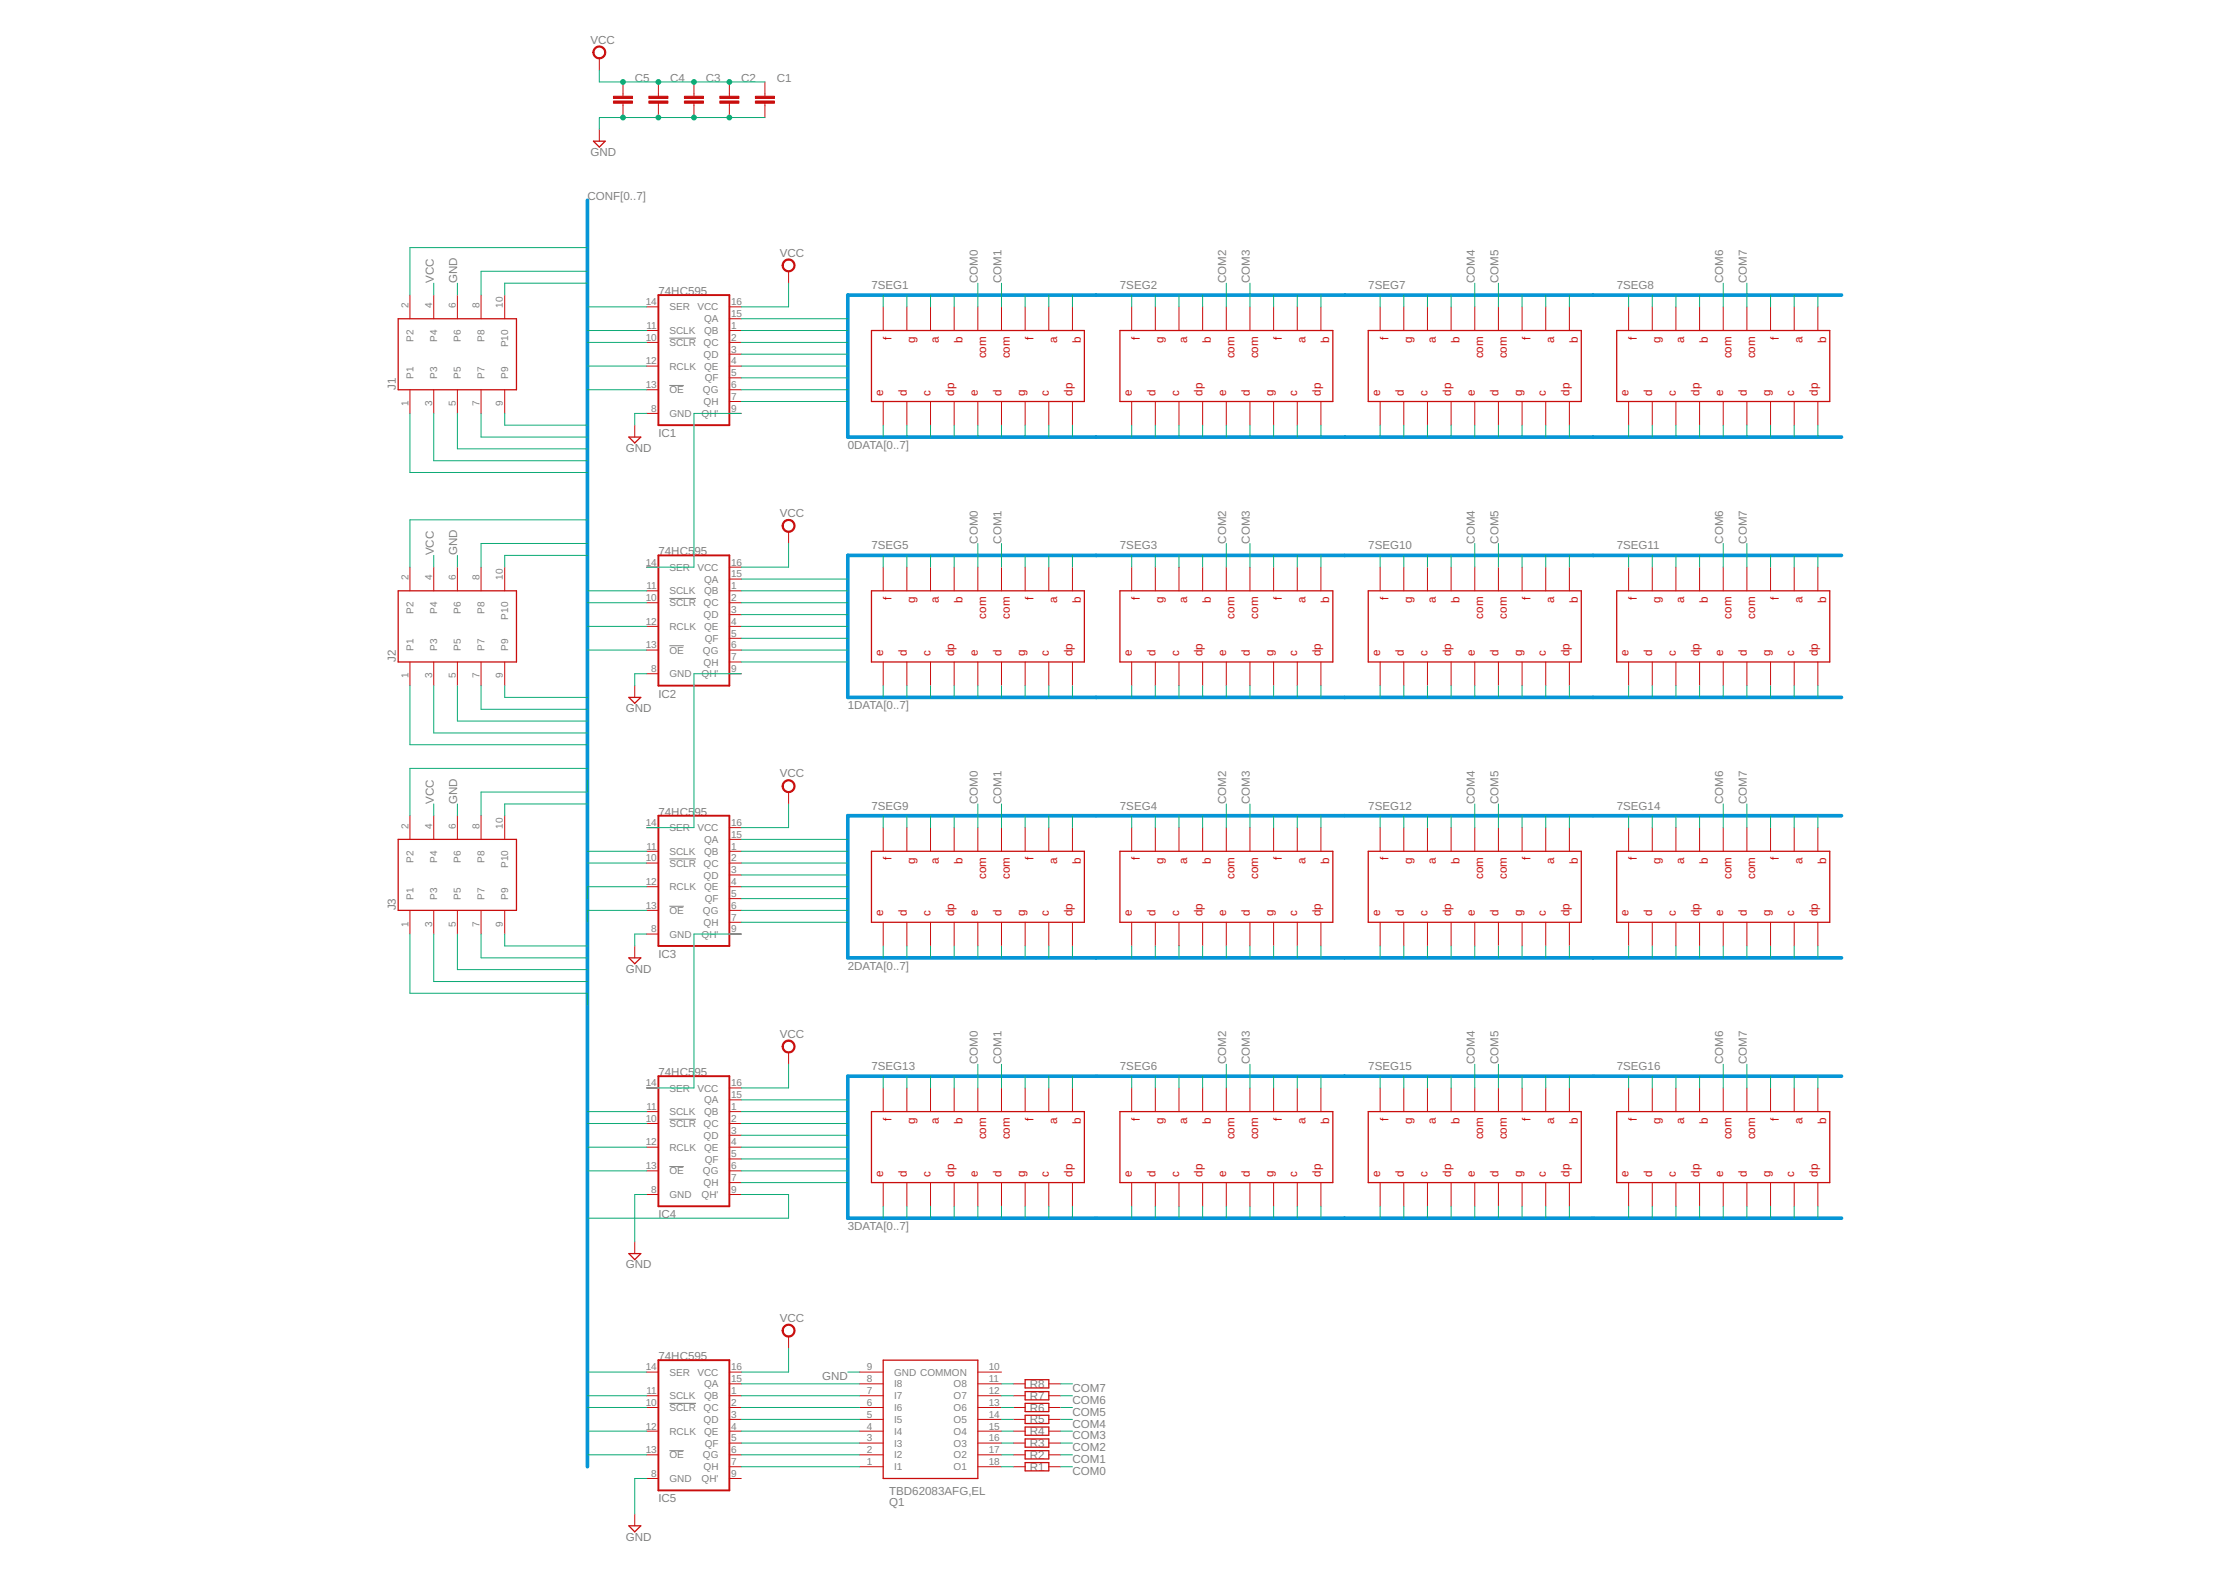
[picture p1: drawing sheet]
<svg xmlns="http://www.w3.org/2000/svg" width="297mm" height="210mm" viewBox="0 0 297 210" stroke-linecap="round" stroke-linejoin="round" font-family="sans-serif">
<defs><g id="words">
<g font-size="1.5" fill="#808080">
<text x="78.7" y="5.8">VCC</text>
<text x="84.6" y="10.9">C5</text>
<text x="89.4" y="10.9">C4</text>
<text x="94.1" y="10.9">C3</text>
<text x="98.8" y="10.9">C2</text>
<text x="103.6" y="10.9">C1</text>
<text x="78.7" y="20.8">GND</text>
<text x="78.3" y="26.7">CONF[0..7]</text>
<text x="104" y="34.2">VCC</text>
<text x="57.8" y="37.7" transform="rotate(-90 57.8 37.7)">VCC</text>
<text x="61" y="37.7" transform="rotate(-90 61 37.7)">GND</text>
<text x="87.8" y="39.3">74HC595</text>
<text x="116.2" y="38.5">7SEG1</text>
<text x="130.4" y="37.7" transform="rotate(-90 130.4 37.7)">COM0</text>
<text x="133.5" y="37.7" transform="rotate(-90 133.5 37.7)">COM1</text>
<text x="149.3" y="38.5">7SEG2</text>
<text x="163.5" y="37.7" transform="rotate(-90 163.5 37.7)">COM2</text>
<text x="166.6" y="37.7" transform="rotate(-90 166.6 37.7)">COM3</text>
<text x="182.4" y="38.5">7SEG7</text>
<text x="196.6" y="37.7" transform="rotate(-90 196.6 37.7)">COM4</text>
<text x="199.8" y="37.7" transform="rotate(-90 199.8 37.7)">COM5</text>
<text x="215.5" y="38.5">7SEG8</text>
<text x="229.7" y="37.7" transform="rotate(-90 229.7 37.7)">COM6</text>
<text x="232.9" y="37.7" transform="rotate(-90 232.9 37.7)">COM7</text>
<text x="52.8" y="51.9" transform="rotate(-90 52.8 51.9)">J1</text>
<text x="87.8" y="58.3">IC1</text>
<text x="113" y="59.8">0DATA[0..7]</text>
<text x="83.4" y="60.2">GND</text>
<text x="104" y="68.9">VCC</text>
<text x="57.8" y="74" transform="rotate(-90 57.8 74)">VCC</text>
<text x="61" y="74" transform="rotate(-90 61 74)">GND</text>
<text x="87.8" y="74">74HC5</text>
<text x="92.6" y="74">95</text>
<text x="116.2" y="73.2">7SEG5</text>
<text x="130.4" y="72.4" transform="rotate(-90 130.4 72.4)">COM0</text>
<text x="133.5" y="72.4" transform="rotate(-90 133.5 72.4)">COM1</text>
<text x="149.3" y="73.2">7SEG3</text>
<text x="163.5" y="72.4" transform="rotate(-90 163.5 72.4)">COM2</text>
<text x="166.6" y="72.4" transform="rotate(-90 166.6 72.4)">COM3</text>
<text x="182.4" y="73.2">7SEG10</text>
<text x="196.6" y="72.4" transform="rotate(-90 196.6 72.4)">COM4</text>
<text x="199.8" y="72.4" transform="rotate(-90 199.8 72.4)">COM5</text>
<text x="215.5" y="73.2">7SEG11</text>
<text x="229.7" y="72.4" transform="rotate(-90 229.7 72.4)">COM6</text>
<text x="232.9" y="72.4" transform="rotate(-90 232.9 72.4)">COM7</text>
<text x="52.8" y="88.2" transform="rotate(-90 52.8 88.2)">J2</text>
<text x="83.4" y="94.9">GND</text>
<text x="87.8" y="93">IC2</text>
<text x="113" y="94.5">1DATA[0..7]</text>
<text x="57.8" y="107.1" transform="rotate(-90 57.8 107.1)">VCC</text>
<text x="61" y="107.1" transform="rotate(-90 61 107.1)">GND</text>
<text x="104" y="103.6">VCC</text>
<text x="116.2" y="107.9">7SEG9</text>
<text x="130.4" y="107.1" transform="rotate(-90 130.4 107.1)">COM0</text>
<text x="133.5" y="107.1" transform="rotate(-90 133.5 107.1)">COM1</text>
<text x="149.3" y="107.9">7SEG4</text>
<text x="163.5" y="107.1" transform="rotate(-90 163.5 107.1)">COM2</text>
<text x="166.6" y="107.1" transform="rotate(-90 166.6 107.1)">COM3</text>
<text x="182.4" y="107.9">7SEG12</text>
<text x="196.6" y="107.1" transform="rotate(-90 196.6 107.1)">COM4</text>
<text x="199.8" y="107.1" transform="rotate(-90 199.8 107.1)">COM5</text>
<text x="215.5" y="107.9">7SEG14</text>
<text x="229.7" y="107.1" transform="rotate(-90 229.7 107.1)">COM6</text>
<text x="232.9" y="107.1" transform="rotate(-90 232.9 107.1)">COM7</text>
<text x="87.8" y="108.7">74HC5</text>
<text x="92.6" y="108.7">95</text>
<text x="52.8" y="121.3" transform="rotate(-90 52.8 121.3)">J3</text>
<text x="83.4" y="129.6">GND</text>
<text x="87.8" y="127.7">IC3</text>
<text x="113" y="129.2">2DATA[0..7]</text>
<text x="87.8" y="143.4">74HC5</text>
<text x="92.6" y="143.4">95</text>
<text x="104" y="138.3">VCC</text>
<text x="116.2" y="142.6">7SEG13</text>
<text x="130.4" y="141.8" transform="rotate(-90 130.4 141.8)">COM0</text>
<text x="133.5" y="141.8" transform="rotate(-90 133.5 141.8)">COM1</text>
<text x="149.3" y="142.6">7SEG6</text>
<text x="163.5" y="141.8" transform="rotate(-90 163.5 141.8)">COM2</text>
<text x="166.6" y="141.8" transform="rotate(-90 166.6 141.8)">COM3</text>
<text x="182.4" y="142.6">7SEG15</text>
<text x="196.6" y="141.8" transform="rotate(-90 196.6 141.8)">COM4</text>
<text x="199.8" y="141.8" transform="rotate(-90 199.8 141.8)">COM5</text>
<text x="215.5" y="142.6">7SEG16</text>
<text x="229.7" y="141.8" transform="rotate(-90 229.7 141.8)">COM6</text>
<text x="232.9" y="141.8" transform="rotate(-90 232.9 141.8)">COM7</text>
<text x="87.8" y="162.4">IC4</text>
<text x="113" y="163.9">3DATA[0..7]</text>
<text x="83.4" y="169">GND</text>
<text x="104" y="176.1">VCC</text>
<text x="87.8" y="181.3">74HC595</text>
<text x="109.6" y="184">GND</text>
<text x="137.3" y="185">R8</text>
<text x="143" y="185.5">COM7</text>
<text x="137.3" y="191.3">R4</text>
<text x="137.3" y="189.7">R5</text>
<text x="137.3" y="188.1">R6</text>
<text x="137.3" y="186.6">R7</text>
<text x="143" y="187.1">COM6</text>
<text x="143" y="188.7">COM5</text>
<text x="143" y="190.3">COM4</text>
<text x="143" y="191.8">COM3</text>
<text x="137.3" y="196">R1</text>
<text x="137.3" y="194.4">R2</text>
<text x="137.3" y="192.9">R3</text>
<text x="143" y="193.4">COM2</text>
<text x="143" y="195">COM1</text>
<text x="143" y="196.6">COM0</text>
<text x="87.8" y="200.2">IC5</text>
<text x="118.5" y="199.2">TBD62083AFG,EL</text>
<text x="118.5" y="200.8">Q1</text>
<text x="83.4" y="205.3">GND</text>
</g>
<g font-size="1.5" fill="#c90d0c">
<text x="118.9" y="45.3" transform="rotate(-90 118.9 45.3)">f</text>
<text x="122" y="45.7" transform="rotate(-90 122 45.7)">g</text>
<text x="125.2" y="45.7" transform="rotate(-90 125.2 45.7)">a</text>
<text x="128.3" y="45.7" transform="rotate(-90 128.3 45.7)">b</text>
<text x="131.5" y="47.8" transform="rotate(-90 131.5 47.8)">com</text>
<text x="134.6" y="47.8" transform="rotate(-90 134.6 47.8)">com</text>
<text x="137.8" y="45.3" transform="rotate(-90 137.8 45.3)">f</text>
<text x="140.9" y="45.7" transform="rotate(-90 140.9 45.7)">a</text>
<text x="144.1" y="45.7" transform="rotate(-90 144.1 45.7)">b</text>
<text x="152" y="45.3" transform="rotate(-90 152 45.3)">f</text>
<text x="155.1" y="45.7" transform="rotate(-90 155.1 45.7)">g</text>
<text x="158.3" y="45.7" transform="rotate(-90 158.3 45.7)">a</text>
<text x="161.4" y="45.7" transform="rotate(-90 161.4 45.7)">b</text>
<text x="164.6" y="47.8" transform="rotate(-90 164.6 47.8)">com</text>
<text x="167.7" y="47.8" transform="rotate(-90 167.7 47.8)">com</text>
<text x="170.9" y="45.3" transform="rotate(-90 170.9 45.3)">f</text>
<text x="174.1" y="45.7" transform="rotate(-90 174.1 45.7)">a</text>
<text x="177.2" y="45.7" transform="rotate(-90 177.2 45.7)">b</text>
<text x="185.1" y="45.3" transform="rotate(-90 185.1 45.3)">f</text>
<text x="188.3" y="45.7" transform="rotate(-90 188.3 45.7)">g</text>
<text x="191.4" y="45.7" transform="rotate(-90 191.4 45.7)">a</text>
<text x="194.6" y="45.7" transform="rotate(-90 194.6 45.7)">b</text>
<text x="197.7" y="47.8" transform="rotate(-90 197.7 47.8)">com</text>
<text x="200.9" y="47.8" transform="rotate(-90 200.9 47.8)">com</text>
<text x="204" y="45.3" transform="rotate(-90 204 45.3)">f</text>
<text x="207.2" y="45.7" transform="rotate(-90 207.2 45.7)">a</text>
<text x="210.3" y="45.7" transform="rotate(-90 210.3 45.7)">b</text>
<text x="218.2" y="45.3" transform="rotate(-90 218.2 45.3)">f</text>
<text x="221.4" y="45.7" transform="rotate(-90 221.4 45.7)">g</text>
<text x="224.5" y="45.7" transform="rotate(-90 224.5 45.7)">a</text>
<text x="227.7" y="45.7" transform="rotate(-90 227.7 45.7)">b</text>
<text x="230.8" y="47.8" transform="rotate(-90 230.8 47.8)">com</text>
<text x="234" y="47.8" transform="rotate(-90 234 47.8)">com</text>
<text x="237.1" y="45.3" transform="rotate(-90 237.1 45.3)">f</text>
<text x="240.3" y="45.7" transform="rotate(-90 240.3 45.7)">a</text>
<text x="243.5" y="45.7" transform="rotate(-90 243.5 45.7)">b</text>
<text x="117.8" y="52.7" transform="rotate(-90 117.8 52.7)">e</text>
<text x="120.9" y="52.7" transform="rotate(-90 120.9 52.7)">d</text>
<text x="124.1" y="52.7" transform="rotate(-90 124.1 52.7)">c</text>
<text x="127.2" y="52.7" transform="rotate(-90 127.2 52.7)">dp</text>
<text x="130.4" y="52.7" transform="rotate(-90 130.4 52.7)">e</text>
<text x="133.5" y="52.7" transform="rotate(-90 133.5 52.7)">d</text>
<text x="136.7" y="52.7" transform="rotate(-90 136.7 52.7)">g</text>
<text x="139.8" y="52.7" transform="rotate(-90 139.8 52.7)">c</text>
<text x="143" y="52.7" transform="rotate(-90 143 52.7)">dp</text>
<text x="150.9" y="52.7" transform="rotate(-90 150.9 52.7)">e</text>
<text x="154" y="52.7" transform="rotate(-90 154 52.7)">d</text>
<text x="157.2" y="52.7" transform="rotate(-90 157.2 52.7)">c</text>
<text x="160.3" y="52.7" transform="rotate(-90 160.3 52.7)">dp</text>
<text x="163.5" y="52.7" transform="rotate(-90 163.5 52.7)">e</text>
<text x="166.6" y="52.7" transform="rotate(-90 166.6 52.7)">d</text>
<text x="169.8" y="52.7" transform="rotate(-90 169.8 52.7)">g</text>
<text x="173" y="52.7" transform="rotate(-90 173 52.7)">c</text>
<text x="176.1" y="52.7" transform="rotate(-90 176.1 52.7)">dp</text>
<text x="184" y="52.7" transform="rotate(-90 184 52.7)">e</text>
<text x="187.2" y="52.7" transform="rotate(-90 187.2 52.7)">d</text>
<text x="190.3" y="52.7" transform="rotate(-90 190.3 52.7)">c</text>
<text x="193.5" y="52.7" transform="rotate(-90 193.5 52.7)">dp</text>
<text x="196.6" y="52.7" transform="rotate(-90 196.6 52.7)">e</text>
<text x="199.8" y="52.7" transform="rotate(-90 199.8 52.7)">d</text>
<text x="202.9" y="52.7" transform="rotate(-90 202.9 52.7)">g</text>
<text x="206.1" y="52.7" transform="rotate(-90 206.1 52.7)">c</text>
<text x="209.2" y="52.7" transform="rotate(-90 209.2 52.7)">dp</text>
<text x="217.1" y="52.7" transform="rotate(-90 217.1 52.7)">e</text>
<text x="220.3" y="52.7" transform="rotate(-90 220.3 52.7)">d</text>
<text x="223.4" y="52.7" transform="rotate(-90 223.4 52.7)">c</text>
<text x="226.6" y="52.7" transform="rotate(-90 226.6 52.7)">dp</text>
<text x="229.7" y="52.7" transform="rotate(-90 229.7 52.7)">e</text>
<text x="232.9" y="52.7" transform="rotate(-90 232.9 52.7)">d</text>
<text x="236" y="52.7" transform="rotate(-90 236 52.7)">g</text>
<text x="239.2" y="52.7" transform="rotate(-90 239.2 52.7)">c</text>
<text x="242.4" y="52.7" transform="rotate(-90 242.4 52.7)">dp</text>
<text x="118.9" y="80" transform="rotate(-90 118.9 80)">f</text>
<text x="122" y="80.4" transform="rotate(-90 122 80.4)">g</text>
<text x="125.2" y="80.4" transform="rotate(-90 125.2 80.4)">a</text>
<text x="128.3" y="80.4" transform="rotate(-90 128.3 80.4)">b</text>
<text x="131.5" y="82.5" transform="rotate(-90 131.5 82.5)">com</text>
<text x="134.6" y="82.5" transform="rotate(-90 134.6 82.5)">com</text>
<text x="137.8" y="80" transform="rotate(-90 137.8 80)">f</text>
<text x="140.9" y="80.4" transform="rotate(-90 140.9 80.4)">a</text>
<text x="144.1" y="80.4" transform="rotate(-90 144.1 80.4)">b</text>
<text x="152" y="80" transform="rotate(-90 152 80)">f</text>
<text x="155.1" y="80.4" transform="rotate(-90 155.1 80.4)">g</text>
<text x="158.3" y="80.4" transform="rotate(-90 158.3 80.4)">a</text>
<text x="161.4" y="80.4" transform="rotate(-90 161.4 80.4)">b</text>
<text x="164.6" y="82.5" transform="rotate(-90 164.6 82.5)">com</text>
<text x="167.7" y="82.5" transform="rotate(-90 167.7 82.5)">com</text>
<text x="170.9" y="80" transform="rotate(-90 170.9 80)">f</text>
<text x="174.1" y="80.4" transform="rotate(-90 174.1 80.4)">a</text>
<text x="177.2" y="80.4" transform="rotate(-90 177.2 80.4)">b</text>
<text x="185.1" y="80" transform="rotate(-90 185.1 80)">f</text>
<text x="188.3" y="80.4" transform="rotate(-90 188.3 80.4)">g</text>
<text x="191.4" y="80.4" transform="rotate(-90 191.4 80.4)">a</text>
<text x="194.6" y="80.4" transform="rotate(-90 194.6 80.4)">b</text>
<text x="197.7" y="82.5" transform="rotate(-90 197.7 82.5)">com</text>
<text x="200.9" y="82.5" transform="rotate(-90 200.9 82.5)">com</text>
<text x="204" y="80" transform="rotate(-90 204 80)">f</text>
<text x="207.2" y="80.4" transform="rotate(-90 207.2 80.4)">a</text>
<text x="210.3" y="80.4" transform="rotate(-90 210.3 80.4)">b</text>
<text x="218.2" y="80" transform="rotate(-90 218.2 80)">f</text>
<text x="221.4" y="80.4" transform="rotate(-90 221.4 80.4)">g</text>
<text x="224.5" y="80.4" transform="rotate(-90 224.5 80.4)">a</text>
<text x="227.7" y="80.4" transform="rotate(-90 227.7 80.4)">b</text>
<text x="230.8" y="82.5" transform="rotate(-90 230.8 82.5)">com</text>
<text x="234" y="82.5" transform="rotate(-90 234 82.5)">com</text>
<text x="237.1" y="80" transform="rotate(-90 237.1 80)">f</text>
<text x="240.3" y="80.4" transform="rotate(-90 240.3 80.4)">a</text>
<text x="243.5" y="80.4" transform="rotate(-90 243.5 80.4)">b</text>
<text x="117.8" y="87.4" transform="rotate(-90 117.8 87.4)">e</text>
<text x="120.9" y="87.4" transform="rotate(-90 120.9 87.4)">d</text>
<text x="124.1" y="87.4" transform="rotate(-90 124.1 87.4)">c</text>
<text x="127.2" y="87.4" transform="rotate(-90 127.2 87.4)">dp</text>
<text x="130.4" y="87.4" transform="rotate(-90 130.4 87.4)">e</text>
<text x="133.5" y="87.4" transform="rotate(-90 133.5 87.4)">d</text>
<text x="136.7" y="87.4" transform="rotate(-90 136.7 87.4)">g</text>
<text x="139.8" y="87.4" transform="rotate(-90 139.8 87.4)">c</text>
<text x="143" y="87.4" transform="rotate(-90 143 87.4)">dp</text>
<text x="150.9" y="87.4" transform="rotate(-90 150.9 87.4)">e</text>
<text x="154" y="87.4" transform="rotate(-90 154 87.4)">d</text>
<text x="157.2" y="87.4" transform="rotate(-90 157.2 87.4)">c</text>
<text x="160.3" y="87.4" transform="rotate(-90 160.3 87.4)">dp</text>
<text x="163.5" y="87.4" transform="rotate(-90 163.5 87.4)">e</text>
<text x="166.6" y="87.4" transform="rotate(-90 166.6 87.4)">d</text>
<text x="169.8" y="87.4" transform="rotate(-90 169.8 87.4)">g</text>
<text x="173" y="87.4" transform="rotate(-90 173 87.4)">c</text>
<text x="176.1" y="87.4" transform="rotate(-90 176.1 87.4)">dp</text>
<text x="184" y="87.4" transform="rotate(-90 184 87.4)">e</text>
<text x="187.2" y="87.4" transform="rotate(-90 187.2 87.4)">d</text>
<text x="190.3" y="87.4" transform="rotate(-90 190.3 87.4)">c</text>
<text x="193.5" y="87.4" transform="rotate(-90 193.5 87.4)">dp</text>
<text x="196.6" y="87.4" transform="rotate(-90 196.6 87.4)">e</text>
<text x="199.8" y="87.4" transform="rotate(-90 199.8 87.4)">d</text>
<text x="202.9" y="87.4" transform="rotate(-90 202.9 87.4)">g</text>
<text x="206.1" y="87.4" transform="rotate(-90 206.1 87.4)">c</text>
<text x="209.2" y="87.4" transform="rotate(-90 209.2 87.4)">dp</text>
<text x="217.1" y="87.4" transform="rotate(-90 217.1 87.4)">e</text>
<text x="220.3" y="87.4" transform="rotate(-90 220.3 87.4)">d</text>
<text x="223.4" y="87.4" transform="rotate(-90 223.4 87.4)">c</text>
<text x="226.6" y="87.4" transform="rotate(-90 226.6 87.4)">dp</text>
<text x="229.7" y="87.4" transform="rotate(-90 229.7 87.4)">e</text>
<text x="232.9" y="87.4" transform="rotate(-90 232.9 87.4)">d</text>
<text x="236" y="87.4" transform="rotate(-90 236 87.4)">g</text>
<text x="239.2" y="87.4" transform="rotate(-90 239.2 87.4)">c</text>
<text x="242.4" y="87.4" transform="rotate(-90 242.4 87.4)">dp</text>
<text x="118.9" y="114.7" transform="rotate(-90 118.9 114.7)">f</text>
<text x="122" y="115.1" transform="rotate(-90 122 115.1)">g</text>
<text x="125.2" y="115.1" transform="rotate(-90 125.2 115.1)">a</text>
<text x="128.3" y="115.1" transform="rotate(-90 128.3 115.1)">b</text>
<text x="131.5" y="117.2" transform="rotate(-90 131.5 117.2)">com</text>
<text x="134.6" y="117.2" transform="rotate(-90 134.6 117.2)">com</text>
<text x="137.8" y="114.7" transform="rotate(-90 137.8 114.7)">f</text>
<text x="140.9" y="115.1" transform="rotate(-90 140.9 115.1)">a</text>
<text x="144.1" y="115.1" transform="rotate(-90 144.1 115.1)">b</text>
<text x="152" y="114.7" transform="rotate(-90 152 114.7)">f</text>
<text x="155.1" y="115.1" transform="rotate(-90 155.1 115.1)">g</text>
<text x="158.3" y="115.1" transform="rotate(-90 158.3 115.1)">a</text>
<text x="161.4" y="115.1" transform="rotate(-90 161.4 115.1)">b</text>
<text x="164.6" y="117.2" transform="rotate(-90 164.6 117.2)">com</text>
<text x="167.7" y="117.2" transform="rotate(-90 167.7 117.2)">com</text>
<text x="170.9" y="114.7" transform="rotate(-90 170.9 114.7)">f</text>
<text x="174.1" y="115.1" transform="rotate(-90 174.1 115.1)">a</text>
<text x="177.2" y="115.1" transform="rotate(-90 177.2 115.1)">b</text>
<text x="185.1" y="114.7" transform="rotate(-90 185.1 114.7)">f</text>
<text x="188.3" y="115.1" transform="rotate(-90 188.3 115.1)">g</text>
<text x="191.4" y="115.1" transform="rotate(-90 191.4 115.1)">a</text>
<text x="194.6" y="115.1" transform="rotate(-90 194.6 115.1)">b</text>
<text x="197.7" y="117.2" transform="rotate(-90 197.7 117.2)">com</text>
<text x="200.9" y="117.2" transform="rotate(-90 200.9 117.2)">com</text>
<text x="204" y="114.7" transform="rotate(-90 204 114.7)">f</text>
<text x="207.2" y="115.1" transform="rotate(-90 207.2 115.1)">a</text>
<text x="210.3" y="115.1" transform="rotate(-90 210.3 115.1)">b</text>
<text x="218.2" y="114.7" transform="rotate(-90 218.2 114.7)">f</text>
<text x="221.4" y="115.1" transform="rotate(-90 221.4 115.1)">g</text>
<text x="224.5" y="115.1" transform="rotate(-90 224.5 115.1)">a</text>
<text x="227.7" y="115.1" transform="rotate(-90 227.7 115.1)">b</text>
<text x="230.8" y="117.2" transform="rotate(-90 230.8 117.2)">com</text>
<text x="234" y="117.2" transform="rotate(-90 234 117.2)">com</text>
<text x="237.1" y="114.7" transform="rotate(-90 237.1 114.7)">f</text>
<text x="240.3" y="115.1" transform="rotate(-90 240.3 115.1)">a</text>
<text x="243.5" y="115.1" transform="rotate(-90 243.5 115.1)">b</text>
<text x="117.8" y="122.1" transform="rotate(-90 117.8 122.1)">e</text>
<text x="120.9" y="122.1" transform="rotate(-90 120.9 122.1)">d</text>
<text x="124.1" y="122.1" transform="rotate(-90 124.1 122.1)">c</text>
<text x="127.2" y="122.1" transform="rotate(-90 127.2 122.1)">dp</text>
<text x="130.4" y="122.1" transform="rotate(-90 130.4 122.1)">e</text>
<text x="133.5" y="122.1" transform="rotate(-90 133.5 122.1)">d</text>
<text x="136.7" y="122.1" transform="rotate(-90 136.7 122.1)">g</text>
<text x="139.8" y="122.1" transform="rotate(-90 139.8 122.1)">c</text>
<text x="143" y="122.1" transform="rotate(-90 143 122.1)">dp</text>
<text x="150.9" y="122.1" transform="rotate(-90 150.9 122.1)">e</text>
<text x="154" y="122.1" transform="rotate(-90 154 122.1)">d</text>
<text x="157.2" y="122.1" transform="rotate(-90 157.2 122.1)">c</text>
<text x="160.3" y="122.1" transform="rotate(-90 160.3 122.1)">dp</text>
<text x="163.5" y="122.1" transform="rotate(-90 163.5 122.1)">e</text>
<text x="166.6" y="122.1" transform="rotate(-90 166.6 122.1)">d</text>
<text x="169.8" y="122.1" transform="rotate(-90 169.8 122.1)">g</text>
<text x="173" y="122.1" transform="rotate(-90 173 122.1)">c</text>
<text x="176.1" y="122.1" transform="rotate(-90 176.1 122.1)">dp</text>
<text x="184" y="122.1" transform="rotate(-90 184 122.1)">e</text>
<text x="187.2" y="122.1" transform="rotate(-90 187.2 122.1)">d</text>
<text x="190.3" y="122.1" transform="rotate(-90 190.3 122.1)">c</text>
<text x="193.5" y="122.1" transform="rotate(-90 193.5 122.1)">dp</text>
<text x="196.6" y="122.1" transform="rotate(-90 196.6 122.1)">e</text>
<text x="199.8" y="122.1" transform="rotate(-90 199.8 122.1)">d</text>
<text x="202.9" y="122.1" transform="rotate(-90 202.9 122.1)">g</text>
<text x="206.1" y="122.1" transform="rotate(-90 206.1 122.1)">c</text>
<text x="209.2" y="122.1" transform="rotate(-90 209.2 122.1)">dp</text>
<text x="217.1" y="122.1" transform="rotate(-90 217.1 122.1)">e</text>
<text x="220.3" y="122.1" transform="rotate(-90 220.3 122.1)">d</text>
<text x="223.4" y="122.1" transform="rotate(-90 223.4 122.1)">c</text>
<text x="226.6" y="122.1" transform="rotate(-90 226.6 122.1)">dp</text>
<text x="229.7" y="122.1" transform="rotate(-90 229.7 122.1)">e</text>
<text x="232.9" y="122.1" transform="rotate(-90 232.9 122.1)">d</text>
<text x="236" y="122.1" transform="rotate(-90 236 122.1)">g</text>
<text x="239.2" y="122.1" transform="rotate(-90 239.2 122.1)">c</text>
<text x="242.4" y="122.1" transform="rotate(-90 242.4 122.1)">dp</text>
<text x="118.9" y="149.4" transform="rotate(-90 118.9 149.4)">f</text>
<text x="122" y="149.8" transform="rotate(-90 122 149.8)">g</text>
<text x="125.2" y="149.8" transform="rotate(-90 125.2 149.8)">a</text>
<text x="128.3" y="149.8" transform="rotate(-90 128.3 149.8)">b</text>
<text x="137.8" y="149.4" transform="rotate(-90 137.8 149.4)">f</text>
<text x="140.9" y="149.8" transform="rotate(-90 140.9 149.8)">a</text>
<text x="144.1" y="149.8" transform="rotate(-90 144.1 149.8)">b</text>
<text x="152" y="149.4" transform="rotate(-90 152 149.4)">f</text>
<text x="155.1" y="149.8" transform="rotate(-90 155.1 149.8)">g</text>
<text x="158.3" y="149.8" transform="rotate(-90 158.3 149.8)">a</text>
<text x="161.4" y="149.8" transform="rotate(-90 161.4 149.8)">b</text>
<text x="170.9" y="149.4" transform="rotate(-90 170.9 149.4)">f</text>
<text x="174.1" y="149.8" transform="rotate(-90 174.1 149.8)">a</text>
<text x="177.2" y="149.8" transform="rotate(-90 177.2 149.8)">b</text>
<text x="185.1" y="149.4" transform="rotate(-90 185.1 149.4)">f</text>
<text x="188.3" y="149.8" transform="rotate(-90 188.3 149.8)">g</text>
<text x="191.4" y="149.8" transform="rotate(-90 191.4 149.8)">a</text>
<text x="194.6" y="149.8" transform="rotate(-90 194.6 149.8)">b</text>
<text x="204" y="149.4" transform="rotate(-90 204 149.4)">f</text>
<text x="207.2" y="149.8" transform="rotate(-90 207.2 149.8)">a</text>
<text x="210.3" y="149.8" transform="rotate(-90 210.3 149.8)">b</text>
<text x="218.2" y="149.4" transform="rotate(-90 218.2 149.4)">f</text>
<text x="221.4" y="149.8" transform="rotate(-90 221.4 149.8)">g</text>
<text x="224.5" y="149.8" transform="rotate(-90 224.5 149.8)">a</text>
<text x="227.7" y="149.8" transform="rotate(-90 227.7 149.8)">b</text>
<text x="237.1" y="149.4" transform="rotate(-90 237.1 149.4)">f</text>
<text x="240.3" y="149.8" transform="rotate(-90 240.3 149.8)">a</text>
<text x="243.5" y="149.8" transform="rotate(-90 243.5 149.8)">b</text>
<text x="131.5" y="151.9" transform="rotate(-90 131.5 151.9)">com</text>
<text x="134.6" y="151.9" transform="rotate(-90 134.6 151.9)">com</text>
<text x="164.6" y="151.9" transform="rotate(-90 164.6 151.9)">com</text>
<text x="167.7" y="151.9" transform="rotate(-90 167.7 151.9)">com</text>
<text x="197.7" y="151.9" transform="rotate(-90 197.7 151.9)">com</text>
<text x="200.9" y="151.9" transform="rotate(-90 200.9 151.9)">com</text>
<text x="230.8" y="151.9" transform="rotate(-90 230.8 151.9)">com</text>
<text x="234" y="151.9" transform="rotate(-90 234 151.9)">com</text>
<text x="117.8" y="156.8" transform="rotate(-90 117.8 156.8)">e</text>
<text x="120.9" y="156.8" transform="rotate(-90 120.9 156.8)">d</text>
<text x="124.1" y="156.8" transform="rotate(-90 124.1 156.8)">c</text>
<text x="127.2" y="156.8" transform="rotate(-90 127.2 156.8)">dp</text>
<text x="130.4" y="156.8" transform="rotate(-90 130.4 156.8)">e</text>
<text x="133.5" y="156.8" transform="rotate(-90 133.5 156.8)">d</text>
<text x="136.7" y="156.8" transform="rotate(-90 136.7 156.8)">g</text>
<text x="139.8" y="156.8" transform="rotate(-90 139.8 156.8)">c</text>
<text x="143" y="156.8" transform="rotate(-90 143 156.8)">dp</text>
<text x="150.9" y="156.8" transform="rotate(-90 150.9 156.8)">e</text>
<text x="154" y="156.8" transform="rotate(-90 154 156.8)">d</text>
<text x="157.2" y="156.8" transform="rotate(-90 157.2 156.8)">c</text>
<text x="160.3" y="156.8" transform="rotate(-90 160.3 156.8)">dp</text>
<text x="163.5" y="156.8" transform="rotate(-90 163.5 156.8)">e</text>
<text x="166.6" y="156.8" transform="rotate(-90 166.6 156.8)">d</text>
<text x="169.8" y="156.8" transform="rotate(-90 169.8 156.8)">g</text>
<text x="173" y="156.8" transform="rotate(-90 173 156.8)">c</text>
<text x="176.1" y="156.8" transform="rotate(-90 176.1 156.8)">dp</text>
<text x="184" y="156.8" transform="rotate(-90 184 156.8)">e</text>
<text x="187.2" y="156.8" transform="rotate(-90 187.2 156.8)">d</text>
<text x="190.3" y="156.8" transform="rotate(-90 190.3 156.8)">c</text>
<text x="193.5" y="156.8" transform="rotate(-90 193.5 156.8)">dp</text>
<text x="196.6" y="156.8" transform="rotate(-90 196.6 156.8)">e</text>
<text x="199.8" y="156.8" transform="rotate(-90 199.8 156.8)">d</text>
<text x="202.9" y="156.8" transform="rotate(-90 202.9 156.8)">g</text>
<text x="206.1" y="156.8" transform="rotate(-90 206.1 156.8)">c</text>
<text x="209.2" y="156.8" transform="rotate(-90 209.2 156.8)">dp</text>
<text x="217.1" y="156.8" transform="rotate(-90 217.1 156.8)">e</text>
<text x="220.3" y="156.8" transform="rotate(-90 220.3 156.8)">d</text>
<text x="223.4" y="156.8" transform="rotate(-90 223.4 156.8)">c</text>
<text x="226.6" y="156.8" transform="rotate(-90 226.6 156.8)">dp</text>
<text x="229.7" y="156.8" transform="rotate(-90 229.7 156.8)">e</text>
<text x="232.9" y="156.8" transform="rotate(-90 232.9 156.8)">d</text>
<text x="236" y="156.8" transform="rotate(-90 236 156.8)">g</text>
<text x="239.2" y="156.8" transform="rotate(-90 239.2 156.8)">c</text>
<text x="242.4" y="156.8" transform="rotate(-90 242.4 156.8)">dp</text>
</g>
<g font-size="1.3" fill="#808080">
<text x="54.4" y="41" transform="rotate(-90 54.4 41)">2</text>
<text x="57.6" y="41" transform="rotate(-90 57.6 41)">4</text>
<text x="60.8" y="41" transform="rotate(-90 60.8 41)">6</text>
<text x="63.9" y="41" transform="rotate(-90 63.9 41)">8</text>
<text x="67.1" y="41" transform="rotate(-90 67.1 41)">10</text>
<text x="86.1" y="40.7">14</text>
<text x="89.2" y="41.4">SER</text>
<text x="93" y="41.4">VCC</text>
<text x="97.5" y="40.7">16</text>
<text x="55.1" y="45.6" transform="rotate(-90 55.1 45.6)">P2</text>
<text x="58.3" y="45.6" transform="rotate(-90 58.3 45.6)">P4</text>
<text x="61.5" y="45.6" transform="rotate(-90 61.5 45.6)">P6</text>
<text x="64.6" y="45.6" transform="rotate(-90 64.6 45.6)">P8</text>
<text x="67.8" y="46.3" transform="rotate(-90 67.8 46.3)">P10</text>
<text x="86.1" y="45.4">10</text>
<text x="86.2" y="43.8">11</text>
<text x="89.2" y="46.1">SCLR</text>
<text x="89.2" y="44.5">SCLK</text>
<text x="93.8" y="46.1">QC</text>
<text x="93.8" y="47.7">QD</text>
<text x="93.9" y="44.5">QB</text>
<text x="93.9" y="43">QA</text>
<text x="97.5" y="43.8">1</text>
<text x="97.5" y="45.4">2</text>
<text x="97.5" y="47">3</text>
<text x="97.5" y="42.3">15</text>
<text x="55.1" y="50.5" transform="rotate(-90 55.1 50.5)">P1</text>
<text x="58.3" y="50.5" transform="rotate(-90 58.3 50.5)">P3</text>
<text x="61.4" y="50.5" transform="rotate(-90 61.4 50.5)">P5</text>
<text x="64.6" y="50.5" transform="rotate(-90 64.6 50.5)">P7</text>
<text x="67.8" y="50.5" transform="rotate(-90 67.8 50.5)">P9</text>
<text x="86.1" y="48.6">12</text>
<text x="86.1" y="51.7">13</text>
<text x="89.2" y="49.3">RCLK</text>
<text x="89.2" y="52.4">OE</text>
<text x="93.7" y="52.4">QG</text>
<text x="93.8" y="54">QH</text>
<text x="93.9" y="49.3">QE</text>
<text x="94" y="50.8">QF</text>
<text x="97.5" y="48.6">4</text>
<text x="97.5" y="50.1">5</text>
<text x="97.5" y="51.7">6</text>
<text x="97.5" y="53.3">7</text>
<text x="54.4" y="54.1" transform="rotate(-90 54.4 54.1)">1</text>
<text x="57.6" y="54.1" transform="rotate(-90 57.6 54.1)">3</text>
<text x="60.8" y="54.1" transform="rotate(-90 60.8 54.1)">5</text>
<text x="63.9" y="54.1" transform="rotate(-90 63.9 54.1)">7</text>
<text x="67.1" y="54.1" transform="rotate(-90 67.1 54.1)">9</text>
<text x="86.8" y="54.9">8</text>
<text x="89.2" y="55.6">GND</text>
<text x="93.5" y="55.6">QH'</text>
<text x="97.5" y="54.9">9</text>
<text x="54.4" y="77.3" transform="rotate(-90 54.4 77.3)">2</text>
<text x="57.6" y="77.3" transform="rotate(-90 57.6 77.3)">4</text>
<text x="60.8" y="77.3" transform="rotate(-90 60.8 77.3)">6</text>
<text x="63.9" y="77.3" transform="rotate(-90 63.9 77.3)">8</text>
<text x="67.1" y="77.3" transform="rotate(-90 67.1 77.3)">10</text>
<text x="86.1" y="75.4">14</text>
<text x="89.2" y="76.1">SER</text>
<text x="93" y="76.1">VCC</text>
<text x="93.9" y="77.7">QA</text>
<text x="97.5" y="77">15</text>
<text x="97.5" y="75.4">16</text>
<text x="55.1" y="81.8" transform="rotate(-90 55.1 81.8)">P2</text>
<text x="58.3" y="81.8" transform="rotate(-90 58.3 81.8)">P4</text>
<text x="61.5" y="81.8" transform="rotate(-90 61.5 81.8)">P6</text>
<text x="64.6" y="81.8" transform="rotate(-90 64.6 81.8)">P8</text>
<text x="67.8" y="82.6" transform="rotate(-90 67.8 82.6)">P10</text>
<text x="86.1" y="80.1">10</text>
<text x="86.1" y="83.3">12</text>
<text x="86.2" y="78.5">11</text>
<text x="89.2" y="80.8">SCLR</text>
<text x="89.2" y="79.2">SCLK</text>
<text x="89.2" y="84">RCLK</text>
<text x="93.8" y="80.8">QC</text>
<text x="93.8" y="82.4">QD</text>
<text x="93.9" y="79.2">QB</text>
<text x="93.9" y="84">QE</text>
<text x="97.5" y="78.5">1</text>
<text x="97.5" y="80.1">2</text>
<text x="97.5" y="81.7">3</text>
<text x="97.5" y="83.3">4</text>
<text x="55.1" y="86.8" transform="rotate(-90 55.1 86.8)">P1</text>
<text x="58.3" y="86.8" transform="rotate(-90 58.3 86.8)">P3</text>
<text x="61.4" y="86.8" transform="rotate(-90 61.4 86.8)">P5</text>
<text x="64.6" y="86.8" transform="rotate(-90 64.6 86.8)">P7</text>
<text x="67.8" y="86.8" transform="rotate(-90 67.8 86.8)">P9</text>
<text x="86.1" y="86.4">13</text>
<text x="86.8" y="89.6">8</text>
<text x="89.2" y="87.1">OE</text>
<text x="93.7" y="87.1">QG</text>
<text x="93.8" y="88.7">QH</text>
<text x="94" y="85.5">QF</text>
<text x="97.5" y="84.8">5</text>
<text x="97.5" y="86.4">6</text>
<text x="97.5" y="88">7</text>
<text x="97.5" y="89.6">9</text>
<text x="54.4" y="90.4" transform="rotate(-90 54.4 90.4)">1</text>
<text x="57.6" y="90.4" transform="rotate(-90 57.6 90.4)">3</text>
<text x="60.8" y="90.4" transform="rotate(-90 60.8 90.4)">5</text>
<text x="63.9" y="90.4" transform="rotate(-90 63.9 90.4)">7</text>
<text x="67.1" y="90.4" transform="rotate(-90 67.1 90.4)">9</text>
<text x="89.2" y="90.3">GND</text>
<text x="93.5" y="90.3">QH'</text>
<text x="54.4" y="110.4" transform="rotate(-90 54.4 110.4)">2</text>
<text x="57.6" y="110.4" transform="rotate(-90 57.6 110.4)">4</text>
<text x="60.8" y="110.4" transform="rotate(-90 60.8 110.4)">6</text>
<text x="63.9" y="110.4" transform="rotate(-90 63.9 110.4)">8</text>
<text x="67.1" y="110.4" transform="rotate(-90 67.1 110.4)">10</text>
<text x="86.1" y="110.1">14</text>
<text x="86.2" y="113.2">11</text>
<text x="89.2" y="113.9">SCLK</text>
<text x="89.2" y="110.8">SER</text>
<text x="93" y="110.8">VCC</text>
<text x="93.9" y="113.9">QB</text>
<text x="93.9" y="112.4">QA</text>
<text x="97.5" y="113.2">1</text>
<text x="97.5" y="111.7">15</text>
<text x="97.5" y="110.1">16</text>
<text x="55.1" y="119.9" transform="rotate(-90 55.1 119.9)">P1</text>
<text x="55.1" y="115" transform="rotate(-90 55.1 115)">P2</text>
<text x="58.3" y="119.9" transform="rotate(-90 58.3 119.9)">P3</text>
<text x="58.3" y="115" transform="rotate(-90 58.3 115)">P4</text>
<text x="61.4" y="119.9" transform="rotate(-90 61.4 119.9)">P5</text>
<text x="61.5" y="115" transform="rotate(-90 61.5 115)">P6</text>
<text x="64.6" y="119.9" transform="rotate(-90 64.6 119.9)">P7</text>
<text x="64.6" y="115" transform="rotate(-90 64.6 115)">P8</text>
<text x="67.8" y="119.9" transform="rotate(-90 67.8 119.9)">P9</text>
<text x="67.8" y="115.7" transform="rotate(-90 67.8 115.7)">P10</text>
<text x="86.1" y="114.8">10</text>
<text x="86.1" y="118">12</text>
<text x="89.2" y="115.5">SCLR</text>
<text x="89.2" y="118.7">RCLK</text>
<text x="93.8" y="115.5">QC</text>
<text x="93.8" y="117.1">QD</text>
<text x="93.9" y="118.7">QE</text>
<text x="97.5" y="114.8">2</text>
<text x="97.5" y="116.4">3</text>
<text x="97.5" y="118">4</text>
<text x="97.5" y="119.5">5</text>
<text x="54.4" y="123.5" transform="rotate(-90 54.4 123.5)">1</text>
<text x="57.6" y="123.5" transform="rotate(-90 57.6 123.5)">3</text>
<text x="60.8" y="123.5" transform="rotate(-90 60.8 123.5)">5</text>
<text x="63.9" y="123.5" transform="rotate(-90 63.9 123.5)">7</text>
<text x="67.1" y="123.5" transform="rotate(-90 67.1 123.5)">9</text>
<text x="86.1" y="121.1">13</text>
<text x="86.8" y="124.3">8</text>
<text x="89.2" y="121.8">OE</text>
<text x="89.2" y="125">GND</text>
<text x="93.5" y="125">QH'</text>
<text x="93.7" y="121.8">QG</text>
<text x="93.8" y="123.4">QH</text>
<text x="94" y="120.2">QF</text>
<text x="97.5" y="121.1">6</text>
<text x="97.5" y="122.7">7</text>
<text x="97.5" y="124.3">9</text>
<text x="86.1" y="149.5">10</text>
<text x="86.1" y="144.8">14</text>
<text x="86.2" y="147.9">11</text>
<text x="89.2" y="148.6">SCLK</text>
<text x="89.2" y="145.5">SER</text>
<text x="93" y="145.5">VCC</text>
<text x="93.9" y="148.6">QB</text>
<text x="93.9" y="147.1">QA</text>
<text x="97.5" y="147.9">1</text>
<text x="97.5" y="149.5">2</text>
<text x="97.5" y="146.4">15</text>
<text x="97.5" y="144.8">16</text>
<text x="86.1" y="152.7">12</text>
<text x="86.1" y="155.8">13</text>
<text x="89.2" y="150.2">SCLR</text>
<text x="89.2" y="153.4">RCLK</text>
<text x="93.8" y="150.2">QC</text>
<text x="93.8" y="151.8">QD</text>
<text x="93.9" y="153.4">QE</text>
<text x="94" y="154.9">QF</text>
<text x="97.5" y="151.1">3</text>
<text x="97.5" y="152.7">4</text>
<text x="97.5" y="154.2">5</text>
<text x="97.5" y="155.8">6</text>
<text x="86.8" y="159">8</text>
<text x="89.2" y="156.5">OE</text>
<text x="89.2" y="159.7">GND</text>
<text x="93.5" y="159.7">QH'</text>
<text x="93.7" y="156.5">QG</text>
<text x="93.8" y="158.1">QH</text>
<text x="97.5" y="157.4">7</text>
<text x="97.5" y="159">9</text>
<text x="86.1" y="182.6">14</text>
<text x="86.2" y="185.8">11</text>
<text x="89.2" y="183.3">SER</text>
<text x="93" y="183.3">VCC</text>
<text x="93.9" y="184.9">QA</text>
<text x="97.5" y="185.8">1</text>
<text x="97.5" y="184.2">15</text>
<text x="97.5" y="182.6">16</text>
<text x="115.6" y="185.8">7</text>
<text x="115.6" y="184.2">8</text>
<text x="115.6" y="182.6">9</text>
<text x="119.2" y="184.9">I8</text>
<text x="119.2" y="183.3">GND COMMON</text>
<text x="127.1" y="184.9">O8</text>
<text x="131.8" y="185.8">12</text>
<text x="131.8" y="184.2">11</text>
<text x="131.8" y="182.6">10</text>
<text x="86.1" y="187.4">10</text>
<text x="86.1" y="190.5">12</text>
<text x="89.2" y="188.1">SCLR</text>
<text x="89.2" y="186.5">SCLK</text>
<text x="89.2" y="191.2">RCLK</text>
<text x="93.8" y="188.1">QC</text>
<text x="93.8" y="189.6">QD</text>
<text x="93.9" y="186.5">QB</text>
<text x="93.9" y="191.2">QE</text>
<text x="97.5" y="187.4">2</text>
<text x="97.5" y="188.9">3</text>
<text x="97.5" y="190.5">4</text>
<text x="115.6" y="190.5">4</text>
<text x="115.6" y="188.9">5</text>
<text x="115.6" y="187.4">6</text>
<text x="119.2" y="191.2">I4</text>
<text x="119.2" y="189.6">I5</text>
<text x="119.2" y="188.1">I6</text>
<text x="119.2" y="186.5">I7</text>
<text x="127.1" y="191.2">O4</text>
<text x="127.1" y="189.6">O5</text>
<text x="127.1" y="188.1">O6</text>
<text x="127.1" y="186.5">O7</text>
<text x="131.8" y="190.5">15</text>
<text x="131.8" y="188.9">14</text>
<text x="131.8" y="187.4">13</text>
<text x="86.1" y="193.7">13</text>
<text x="86.8" y="196.8">8</text>
<text x="89.2" y="194.4">OE</text>
<text x="89.2" y="197.5">GND</text>
<text x="93.5" y="197.5">QH'</text>
<text x="93.7" y="194.4">QG</text>
<text x="93.8" y="195.9">QH</text>
<text x="94" y="192.8">QF</text>
<text x="97.5" y="192.1">5</text>
<text x="97.5" y="193.7">6</text>
<text x="97.5" y="195.2">7</text>
<text x="97.5" y="196.8">9</text>
<text x="115.6" y="195.2">1</text>
<text x="115.6" y="193.7">2</text>
<text x="115.6" y="192.1">3</text>
<text x="119.2" y="195.9">I1</text>
<text x="119.2" y="194.4">I2</text>
<text x="119.2" y="192.8">I3</text>
<text x="127.1" y="195.9">O1</text>
<text x="127.1" y="194.4">O2</text>
<text x="127.1" y="192.8">O3</text>
<text x="131.8" y="195.2">18</text>
<text x="131.8" y="193.7">17</text>
<text x="131.8" y="192.1">16</text>
</g>
</g></defs>
<path d="M89.2 45.1h3.6M89.2 51.4h2M89.2 79.8h3.6M89.2 86.1h2M89.2 114.5h3.6M89.2 120.8h2M89.2 149.2h3.6M89.2 155.5h2M89.2 187h3.6M89.2 193.3h2" fill="none" stroke="#808080" stroke-width=".13"/>
<g fill="none" stroke="#c90d0c" stroke-width=".13">
<path d="M79.9 7.8v1.6M79.9 17.2v1.6M83.1 10.9v1.9M83.1 13.8v1.9M87.8 10.9v1.9M87.8 13.8v1.9M92.5 10.9v1.9M92.5 13.8v1.9M97.2 10.9v1.9M97.2 13.8v1.9M102 10.9v1.9M102 13.8v1.9"/>
<path d="M54.7 39.3v3.2M57.8 39.3v3.2M61 39.3v3.2M64.1 39.3v3.2M67.3 39.3v3.2M105.1 36.2v1.5M54.7 51.9v3.2M57.8 51.9v3.2M61 51.9v3.2M64.1 51.9v3.2M67.3 51.9v3.2M84.6 56.7v1.6"/>
<path d="M86.2 44h1.6M86.2 45.6h1.6M86.2 48.8h1.6M86.2 51.9h1.6M86.2 40.9h1.6M86.2 55.1h1.6M97.2 44h1.6M97.2 45.6h1.6M97.2 47.2h1.6M97.2 48.8h1.6M97.2 50.4h1.6M97.2 51.9h1.6"/>
<path d="M97.2 53.5h1.6M97.2 40.9h1.6M97.2 42.5h1.6M97.2 55.1h1.6M117.8 40.9v3.1M117.8 53.5v3.2M120.9 40.9v3.1M120.9 53.5v3.2M124.1 40.9v3.1M124.1 53.5v3.2M127.2 40.9v3.1M127.2 53.5v3.2"/>
<path d="M130.4 40.9v3.1M130.4 53.5v3.2M133.5 40.9v3.1M133.5 53.5v3.2M136.7 40.9v3.1M136.7 53.5v3.2M139.8 40.9v3.1M139.8 53.5v3.2M143 40.9v3.1M143 53.5v3.2M150.9 40.9v3.1M150.9 53.5v3.2"/>
<path d="M154 40.9v3.1M154 53.5v3.2M157.2 40.9v3.1M157.2 53.5v3.2M160.3 40.9v3.1M160.3 53.5v3.2M163.5 40.9v3.1M163.5 53.5v3.2M166.6 40.9v3.1M166.6 53.5v3.2M169.8 40.9v3.1M169.8 53.5v3.2"/>
<path d="M173 40.9v3.1M173 53.5v3.2M176.1 40.9v3.1M176.1 53.5v3.2M184 40.9v3.1M184 53.5v3.2M187.2 40.9v3.1M187.2 53.5v3.2M190.3 40.9v3.1M190.3 53.5v3.2M193.5 40.9v3.1M193.5 53.5v3.2"/>
<path d="M196.6 40.9v3.1M196.6 53.5v3.2M199.8 40.9v3.1M199.8 53.5v3.2M202.9 40.9v3.1M202.9 53.5v3.2M206.1 40.9v3.1M206.1 53.5v3.2M209.2 40.9v3.1M209.2 53.5v3.2M217.1 40.9v3.1M217.1 53.5v3.2"/>
<path d="M220.3 40.9v3.1M220.3 53.5v3.2M223.4 40.9v3.1M223.4 53.5v3.2M226.6 40.9v3.1M226.6 53.5v3.2M229.7 40.9v3.1M229.7 53.5v3.2M232.9 40.9v3.1M232.9 53.5v3.2M236.1 40.9v3.1M236.1 53.5v3.2"/>
<path d="M239.2 40.9v3.1M239.2 53.5v3.2M242.4 40.9v3.1M242.4 53.5v3.2M54.7 75.6v3.1M57.8 75.6v3.1M61 75.6v3.1M64.1 75.6v3.1M67.3 75.6v3.1M86.2 78.7h1.6M86.2 75.6h1.6M97.2 78.7h1.6"/>
<path d="M97.2 75.6h1.6M97.2 77.2h1.6M105.1 70.9v1.5M117.8 75.6v3.1M120.9 75.6v3.1M124.1 75.6v3.1M127.2 75.6v3.1M130.4 75.6v3.1M133.5 75.6v3.1M136.7 75.6v3.1M139.8 75.6v3.1M143 75.6v3.1"/>
<path d="M150.9 75.6v3.1M154 75.6v3.1M157.2 75.6v3.1M160.3 75.6v3.1M163.5 75.6v3.1M166.6 75.6v3.1M169.8 75.6v3.1M173 75.6v3.1M176.1 75.6v3.1M184 75.6v3.1M187.2 75.6v3.1M190.3 75.6v3.1"/>
<path d="M193.5 75.6v3.1M196.6 75.6v3.1M199.8 75.6v3.1M202.9 75.6v3.1M206.1 75.6v3.1M209.2 75.6v3.1M217.1 75.6v3.1M220.3 75.6v3.1M223.4 75.6v3.1M226.6 75.6v3.1M229.7 75.6v3.1M232.9 75.6v3.1"/>
<path d="M236.1 75.6v3.1M239.2 75.6v3.1M242.4 75.6v3.1M54.7 88.2v3.2M57.8 88.2v3.2M61 88.2v3.2M64.1 88.2v3.2M67.3 88.2v3.2M84.6 91.4v1.5M86.2 80.3h1.6M86.2 83.5h1.6M86.2 86.6h1.6"/>
<path d="M86.2 89.8h1.6M97.2 80.3h1.6M97.2 81.9h1.6M97.2 83.5h1.6M97.2 85.1h1.6M97.2 86.6h1.6M97.2 88.2h1.6M97.2 89.8h1.6M117.8 88.2v3.2M120.9 88.2v3.2M124.1 88.2v3.2M127.2 88.2v3.2"/>
<path d="M130.4 88.2v3.2M133.5 88.2v3.2M136.7 88.2v3.2M139.8 88.2v3.2M143 88.2v3.2M150.9 88.2v3.2M154 88.2v3.2M157.2 88.2v3.2M160.3 88.2v3.2M163.5 88.2v3.2M166.6 88.2v3.2M169.8 88.2v3.2"/>
<path d="M173 88.2v3.2M176.1 88.2v3.2M184 88.2v3.2M187.2 88.2v3.2M190.3 88.2v3.2M193.5 88.2v3.2M196.6 88.2v3.2M199.8 88.2v3.2M202.9 88.2v3.2M206.1 88.2v3.2M209.2 88.2v3.2M217.1 88.2v3.2"/>
<path d="M220.3 88.2v3.2M223.4 88.2v3.2M226.6 88.2v3.2M229.7 88.2v3.2M232.9 88.2v3.2M236.1 88.2v3.2M239.2 88.2v3.2M242.4 88.2v3.2M54.7 108.7v3.2M57.8 108.7v3.2M61 108.7v3.2M64.1 108.7v3.2"/>
<path d="M67.3 108.7v3.2M86.2 113.5h1.6M86.2 115h1.6M86.2 118.2h1.6M86.2 110.3h1.6M97.2 113.5h1.6M97.2 115h1.6M97.2 116.6h1.6M97.2 118.2h1.6M97.2 119.8h1.6M97.2 110.3h1.6M97.2 111.9h1.6"/>
<path d="M105.1 105.6v1.5M117.8 110.3v3.2M120.9 110.3v3.2M124.1 110.3v3.2M127.2 110.3v3.2M130.4 110.3v3.2M133.5 110.3v3.2M136.7 110.3v3.2M139.8 110.3v3.2M143 110.3v3.2M150.9 110.3v3.2M154 110.3v3.2"/>
<path d="M157.2 110.3v3.2M160.3 110.3v3.2M163.5 110.3v3.2M166.6 110.3v3.2M169.8 110.3v3.2M173 110.3v3.2M176.1 110.3v3.2M184 110.3v3.2M187.2 110.3v3.2M190.3 110.3v3.2M193.5 110.3v3.2M196.6 110.3v3.2"/>
<path d="M199.8 110.3v3.2M202.9 110.3v3.2M206.1 110.3v3.2M209.2 110.3v3.2M217.1 110.3v3.2M220.3 110.3v3.2M223.4 110.3v3.2M226.6 110.3v3.2M229.7 110.3v3.2M232.9 110.3v3.2M236.1 110.3v3.2M239.2 110.3v3.2"/>
<path d="M242.4 110.3v3.2M54.7 121.3v3.2M57.8 121.3v3.2M61 121.3v3.2M64.1 121.3v3.2M67.3 121.3v3.2M84.6 126.1v1.6M86.2 121.3h1.6M86.2 124.5h1.6M97.2 121.3h1.6M97.2 122.9h1.6M97.2 124.5h1.6"/>
<path d="M117.8 122.9v3.2M120.9 122.9v3.2M124.1 122.9v3.2M127.2 122.9v3.2M130.4 122.9v3.2M133.5 122.9v3.2M136.7 122.9v3.2M139.8 122.9v3.2M143 122.9v3.2M150.9 122.9v3.2M154 122.9v3.2M157.2 122.9v3.2"/>
<path d="M160.3 122.9v3.2M163.5 122.9v3.2M166.6 122.9v3.2M169.8 122.9v3.2M173 122.9v3.2M176.1 122.9v3.2M184 122.9v3.2M187.2 122.9v3.2M190.3 122.9v3.2M193.5 122.9v3.2M196.6 122.9v3.2M199.8 122.9v3.2"/>
<path d="M202.9 122.9v3.2M206.1 122.9v3.2M209.2 122.9v3.2M217.1 122.9v3.2M220.3 122.9v3.2M223.4 122.9v3.2M226.6 122.9v3.2M229.7 122.9v3.2M232.9 122.9v3.2M236.1 122.9v3.2M239.2 122.9v3.2M242.4 122.9v3.2"/>
<path d="M86.2 148.1h1.6M86.2 149.7h1.6M86.2 152.9h1.6M86.2 156h1.6M86.2 145h1.6M86.2 159.2h1.6M97.2 148.1h1.6M97.2 149.7h1.6M97.2 151.3h1.6M97.2 152.9h1.6M97.2 154.5h1.6M97.2 156h1.6"/>
<path d="M97.2 157.6h1.6M97.2 145h1.6M97.2 146.6h1.6M97.2 159.2h1.6M105.1 140.3v1.5M117.8 145v3.1M117.8 157.6v3.2M120.9 145v3.1M120.9 157.6v3.2M124.1 145v3.1M124.1 157.6v3.2M127.2 145v3.1"/>
<path d="M127.2 157.6v3.2M130.4 145v3.1M130.4 157.6v3.2M133.5 145v3.1M133.5 157.6v3.2M136.7 145v3.1M136.7 157.6v3.2M139.8 145v3.1M139.8 157.6v3.2M143 145v3.1M143 157.6v3.2M150.9 145v3.1"/>
<path d="M150.9 157.6v3.2M154 145v3.1M154 157.6v3.2M157.2 145v3.1M157.2 157.6v3.2M160.3 145v3.1M160.3 157.6v3.2M163.5 145v3.1M163.5 157.6v3.2M166.6 145v3.1M166.6 157.6v3.2M169.8 145v3.1"/>
<path d="M169.8 157.6v3.2M173 145v3.1M173 157.6v3.2M176.1 145v3.1M176.1 157.6v3.2M184 145v3.1M184 157.6v3.2M187.2 145v3.1M187.2 157.6v3.2M190.3 145v3.1M190.3 157.6v3.2M193.5 145v3.1"/>
<path d="M193.5 157.6v3.2M196.6 145v3.1M196.6 157.6v3.2M199.8 145v3.1M199.8 157.6v3.2M202.9 145v3.1M202.9 157.6v3.2M206.1 145v3.1M206.1 157.6v3.2M209.2 145v3.1M209.2 157.6v3.2M217.1 145v3.1"/>
<path d="M217.1 157.6v3.2M220.3 145v3.1M220.3 157.6v3.2M223.4 145v3.1M223.4 157.6v3.2M226.6 145v3.1M226.6 157.6v3.2M229.7 145v3.1M229.7 157.6v3.2M232.9 145v3.1M232.9 157.6v3.2M236.1 145v3.1"/>
<path d="M236.1 157.6v3.2M239.2 145v3.1M239.2 157.6v3.2M242.4 145v3.1M242.4 157.6v3.2M84.6 165.5v1.6M105.1 178.1v1.6M86.2 186h1.6M86.2 187.6h1.6M86.2 190.7h1.6M86.2 193.9h1.6M86.2 182.9h1.6"/>
<path d="M86.2 197h1.6M97.2 186h1.6M97.2 187.6h1.6M97.2 189.2h1.6M97.2 190.7h1.6M97.2 192.3h1.6M97.2 193.9h1.6M97.2 195.5h1.6M97.2 182.9h1.6M97.2 184.4h1.6M97.2 197h1.6M114.6 186h3.2"/>
<path d="M114.6 187.6h3.2M114.6 189.2h3.2M114.6 190.7h3.2M114.6 192.3h3.2M114.6 193.9h3.2M114.6 195.5h3.2M114.6 182.9h3.2M114.6 184.4h3.2M130.4 186h3.1M130.4 187.6h3.1M130.4 189.2h3.1M130.4 190.7h3.1"/>
<path d="M130.4 192.3h3.1M130.4 193.9h3.1M130.4 195.5h3.1M130.4 182.9h3.1M130.4 184.4h3.1M135.1 186h1.6M135.1 187.6h1.6M135.1 189.2h1.6M135.1 190.7h1.6M135.1 192.3h1.6M135.1 193.9h1.6M135.1 195.5h1.6"/>
<path d="M135.1 184.4h1.6M139.8 186h1.6M139.8 187.6h1.6M139.8 189.2h1.6M139.8 190.7h1.6M139.8 192.3h1.6M139.8 193.9h1.6M139.8 195.5h1.6M139.8 184.4h1.6M84.6 201.8v1.5"/>
</g>
<g fill="none" stroke="#c90d0c" stroke-width=".17">
<path d="M79.1 18.8h1.6l-.8 .8zM53.1 42.5h15.8v9.4h-15.8zM83.8 58.3h1.6l-.8 .7zM116.2 44h28.4v9.5h-28.4zM149.3 44h28.4v9.5h-28.4zM182.4 44h28.4v9.5h-28.4zM215.5 44h28.4v9.5h-28.4zM53.1 78.7h15.8v9.5h-15.8zM116.2 78.7h28.4v9.5h-28.4zM149.3 78.7h28.4v9.5h-28.4zM182.4 78.7h28.4v9.5h-28.4zM215.5 78.7h28.4v9.5h-28.4z"/>
<path d="M83.8 92.9h1.6l-.8 .8zM53.1 111.9h15.8v9.4h-15.8zM116.2 113.5h28.4v9.4h-28.4zM149.3 113.5h28.4v9.4h-28.4zM182.4 113.5h28.4v9.4h-28.4zM215.5 113.5h28.4v9.4h-28.4zM83.8 127.7h1.6l-.8 .7zM116.2 148.1h28.4v9.5h-28.4zM149.3 148.1h28.4v9.5h-28.4zM182.4 148.1h28.4v9.5h-28.4zM215.5 148.1h28.4v9.5h-28.4zM83.8 167.1h1.6l-.8 .8z"/>
<path d="M117.8 181.3h12.6v15.7h-12.6zM136.7 194.9h3.1v1.1h-3.1zM136.7 183.9h3.1v1.1h-3.1zM136.7 185.5h3.1v1.1h-3.1zM136.7 187h3.1v1.1h-3.1zM136.7 188.6h3.1v1.1h-3.1zM136.7 190.2h3.1v1.1h-3.1zM136.7 191.8h3.1v1.1h-3.1zM136.7 193.3h3.1v1.1h-3.1zM83.8 203.3h1.6l-.8 .9z"/>
</g>
<g fill="#c90d0c" stroke="#c90d0c" stroke-width=".13">
<path d="M104.4 34.9a.87 .87 0 0 1 1.4 0 .87 .87 0 0 1-.4 1.3 .87 .87 0 0 1-1.1-.8h.1a.71 .71 0 0 1 1.1-.6 .71 .71 0 0 1 .1 1.2 .71 .71 0 0 1-1.1-.4l-.1-.2h-.1z" fill-rule="evenodd"/>
<path d="M79.4 6.3a.87 .87 0 0 1 1.3 .3 .87 .87 0 0 1-.6 1.2 .87 .87 0 0 1-1.1-.8h.2a.71 .71 0 0 1 1-.7 .71 .71 0 0 1 .2 1.2 .71 .71 0 0 1-1.2-.3v-.2h-.2l.1-.3z" fill-rule="evenodd"/>
<path d="M104.4 176.8a.86 .86 0 0 1 1.4 0 .86 .86 0 0 1-.4 1.4 .86 .86 0 0 1-1.1-.9h.1a.71 .71 0 0 1 1.1-.6 .71 .71 0 0 1 .1 1.2 .71 .71 0 0 1-1.1-.4l-.1-.2h-.1z" fill-rule="evenodd"/>
<path d="M104.6 69.4a.87 .87 0 0 1 1.3 .3 .87 .87 0 0 1-.6 1.2 .87 .87 0 0 1-1-.8h.1a.71 .71 0 0 1 1.1-.6 .71 .71 0 0 1 .1 1.2 .71 .71 0 0 1-1.1-.4l-.1-.2h-.1v-.3z" fill-rule="evenodd"/>
<path d="M104.4 104.3a.87 .87 0 0 1 1.4 0 .87 .87 0 0 1-.4 1.3 .87 .87 0 0 1-1.1-.8h.1a.71 .71 0 0 1 1.1-.6 .71 .71 0 0 1 .1 1.2 .71 .71 0 0 1-1.1-.4l-.1-.2h-.1z" fill-rule="evenodd"/>
<path d="M104.4 139a.87 .87 0 0 1 1.4 0 .87 .87 0 0 1-.4 1.3 .87 .87 0 0 1-1.1-.8h.1a.71 .71 0 0 1 1.1-.6 .71 .71 0 0 1 .1 1.2 .71 .71 0 0 1-1.1-.4l-.1-.2h-.1z" fill-rule="evenodd"/>
</g>
<path d="M87.8 39.3h9.4v17.4h-9.4zM87.8 74h9.4v17.4h-9.4zM87.8 108.7h9.4v17.4h-9.4zM87.8 143.4h9.4v17.4h-9.4zM87.8 181.3h9.4v17.3h-9.4z" fill="none" stroke="#c90d0c" stroke-width=".25"/>
<g fill="#c90d0c" stroke="#c90d0c" stroke-width=".13">
<path d="M100.7 13.5h2.6v.3h-2.6z"/>
<path d="M100.7 12.8h2.6v.3h-2.6z"/>
<path d="M96 13.5h2.5v.3h-2.5z"/>
<path d="M96 12.8h2.5v.3h-2.5z"/>
<path d="M91.2 13.5h2.6v.3h-2.6z"/>
<path d="M91.2 12.8h2.6v.3h-2.6z"/>
<path d="M86.5 13.5h2.5v.3h-2.5z"/>
<path d="M86.5 12.8h2.5v.3h-2.5z"/>
<path d="M81.8 13.5h2.5v.3h-2.5z"/>
<path d="M81.8 12.8h2.5v.3h-2.5z"/>
</g>
<path d="M78.3 26.7v168.8M245.5 39.3h-132.5v19h132.5M245.5 74h-132.5v18.9h132.5M245.5 108.7h-132.5v19h132.5M245.5 143.4h-132.5v18.9h132.5" fill="none" stroke="#0696d7" stroke-width=".49"/>
<g fill="none" stroke="#0dab76" stroke-width=".13">
<path d="M79.9 9.4v1.5h22.1M102 15.7h-22.1v1.5M57.8 37.7v1.6M61 37.7v1.6M78.3 33h-23.6v6.3M78.3 36.2h-14.2v3.1M78.3 37.7h-11v1.6M105.1 37.7v3.2h-6.3M117.8 39.3v1.6M120.9 39.3v1.6M124.1 39.3v1.6M127.2 39.3v1.6"/>
<path d="M130.4 37.7v3.2M133.5 37.7v3.2M136.7 39.3v1.6M139.8 39.3v1.6M143 39.3v1.6M150.9 39.3v1.6M154 39.3v1.6M157.2 39.3v1.6M160.3 39.3v1.6M163.5 37.7v3.2M166.6 37.7v3.2M169.8 39.3v1.6"/>
<path d="M173 39.3v1.6M176.1 39.3v1.6M184 39.3v1.6M187.2 39.3v1.6M190.3 39.3v1.6M193.5 39.3v1.6M196.6 37.7v3.2M199.8 37.7v3.2M202.9 39.3v1.6M206.1 39.3v1.6M209.2 39.3v1.6M217.1 39.3v1.6"/>
<path d="M220.3 39.3v1.6M223.4 39.3v1.6M226.6 39.3v1.6M229.7 37.7v3.2M232.9 37.7v3.2M236.1 39.3v1.6M239.2 39.3v1.6M242.4 39.3v1.6M54.7 55.1v7.9h23.6M57.8 55.1v6.3h20.5M61 55.1v4.7h17.3M64.1 55.1v3.2h14.2"/>
<path d="M67.3 55.1v1.6h11M78.3 40.9h7.9M78.3 44h7.9M78.3 45.6h7.9M78.3 48.8h7.9M78.3 51.9h7.9M86.2 55.1h-1.6v1.6M98.8 55.1h-6.3v20.5h-6.3M98.8 44h14.2M98.8 45.6h14.2M98.8 48.8h14.2M98.8 51.9h14.2"/>
<path d="M98.8 42.5h14.2M98.8 47.2h14.2M98.8 50.4h14.2M98.8 53.5h14.2M117.8 56.7v1.6M120.9 56.7v1.6M124.1 56.7v1.6M127.2 56.7v1.6M130.4 56.7v1.6M133.5 56.7v1.6M136.7 56.7v1.6M139.8 56.7v1.6"/>
<path d="M143 56.7v1.6M150.9 56.7v1.6M154 56.7v1.6M157.2 56.7v1.6M160.3 56.7v1.6M163.5 56.7v1.6M166.6 56.7v1.6M169.8 56.7v1.6M173 56.7v1.6M176.1 56.7v1.6M184 56.7v1.6M187.2 56.7v1.6"/>
<path d="M190.3 56.7v1.6M193.5 56.7v1.6M196.6 56.7v1.6M199.8 56.7v1.6M202.9 56.7v1.6M206.1 56.7v1.6M209.2 56.7v1.6M217.1 56.7v1.6M220.3 56.7v1.6M223.4 56.7v1.6M226.6 56.7v1.6M229.7 56.7v1.6"/>
<path d="M232.9 56.7v1.6M236.1 56.7v1.6M239.2 56.7v1.6M242.4 56.7v1.6M57.8 74v1.6M61 74v1.6M78.3 69.3h-23.6v6.3M78.3 78.7h7.9M78.3 72.4h-14.2v3.2M78.3 74h-11v1.6M98.8 78.7h14.2M98.8 77.2h14.2"/>
<path d="M105.1 72.4v3.2h-6.3M117.8 74v1.6M120.9 74v1.6M124.1 74v1.6M127.2 74v1.6M130.4 72.4v3.2M133.5 72.4v3.2M136.7 74v1.6M139.8 74v1.6M143 74v1.6M150.9 74v1.6M154 74v1.6"/>
<path d="M157.2 74v1.6M160.3 74v1.6M163.5 72.4v3.2M166.6 72.4v3.2M169.8 74v1.6M173 74v1.6M176.1 74v1.6M184 74v1.6M187.2 74v1.6M190.3 74v1.6M193.5 74v1.6M196.6 72.4v3.2"/>
<path d="M199.8 72.4v3.2M202.9 74v1.6M206.1 74v1.6M209.2 74v1.6M217.1 74v1.6M220.3 74v1.6M223.4 74v1.6M226.6 74v1.6M229.7 72.4v3.2M232.9 72.4v3.2M236.1 74v1.6M239.2 74v1.6"/>
<path d="M242.4 74v1.6M54.7 91.4v7.9h23.6M57.8 91.4v6.3h20.5M61 91.4v4.7h17.3M64.1 91.4v3.1h14.2M67.3 91.4v1.5h11M78.3 80.3h7.9M78.3 83.5h7.9M78.3 86.6h7.9M86.2 89.8h-1.6v1.6M98.8 89.8h-6.3v20.5h-6.3M98.8 80.3h14.2"/>
<path d="M98.8 83.5h14.2M98.8 86.6h14.2M98.8 81.9h14.2M98.8 85.1h14.2M98.8 88.2h14.2M117.8 91.4v1.5M120.9 91.4v1.5M124.1 91.4v1.5M127.2 91.4v1.5M130.4 91.4v1.5M133.5 91.4v1.5M136.7 91.4v1.5"/>
<path d="M139.8 91.4v1.5M143 91.4v1.5M150.9 91.4v1.5M154 91.4v1.5M157.2 91.4v1.5M160.3 91.4v1.5M163.5 91.4v1.5M166.6 91.4v1.5M169.8 91.4v1.5M173 91.4v1.5M176.1 91.4v1.5M184 91.4v1.5"/>
<path d="M187.2 91.4v1.5M190.3 91.4v1.5M193.5 91.4v1.5M196.6 91.4v1.5M199.8 91.4v1.5M202.9 91.4v1.5M206.1 91.4v1.5M209.2 91.4v1.5M217.1 91.4v1.5M220.3 91.4v1.5M223.4 91.4v1.5M226.6 91.4v1.5"/>
<path d="M229.7 91.4v1.5M232.9 91.4v1.5M236.1 91.4v1.5M239.2 91.4v1.5M242.4 91.4v1.5M57.8 107.1v1.6M61 107.1v1.6M78.3 102.4h-23.6v6.3M78.3 104v1.6h-14.2v3.1M78.3 113.5h7.9M78.3 115h7.9M78.3 107.1h-11v1.6"/>
<path d="M86.2 118.2h-7.9v1.6M98.8 113.5h14.2M98.8 115h14.2M98.8 118.2h14.2M98.8 111.9h14.2M98.8 116.6h14.2M98.8 119.8h14.2M105.1 107.1v3.2h-6.3M117.8 108.7v1.6M120.9 108.7v1.6M124.1 108.7v1.6M127.2 108.7v1.6"/>
<path d="M130.4 107.1v3.2M133.5 107.1v3.2M136.7 108.7v1.6M139.8 108.7v1.6M143 108.7v1.6M150.9 108.7v1.6M154 108.7v1.6M157.2 108.7v1.6M160.3 108.7v1.6M163.5 107.1v3.2M166.6 107.1v3.2M169.8 108.7v1.6"/>
<path d="M173 108.7v1.6M176.1 108.7v1.6M184 108.7v1.6M187.2 108.7v1.6M190.3 108.7v1.6M193.5 108.7v1.6M196.6 107.1v3.2M199.8 107.1v3.2M202.9 108.7v1.6M206.1 108.7v1.6M209.2 108.7v1.6M217.1 108.7v1.6"/>
<path d="M220.3 108.7v1.6M223.4 108.7v1.6M226.6 108.7v1.6M229.7 107.1v3.2M232.9 107.1v3.2M236.1 108.7v1.6M239.2 108.7v1.6M242.4 108.7v1.6M54.7 124.5v7.9h23.6v1.6M57.8 124.5v6.3h20.5M61 124.5v4.7h17.3M64.1 124.5v3.2h14.2"/>
<path d="M67.3 124.5v1.6h11M86.2 124.5h-1.6v1.6M86.2 121.3h-7.9v1.6M98.8 124.5h-6.3v20.5h-6.3M98.8 121.3h14.2M98.8 122.9h14.2M117.8 126.1v1.6M120.9 126.1v1.6M124.1 126.1v1.6M127.2 126.1v1.6M130.4 126.1v1.6M133.5 126.1v1.6"/>
<path d="M136.7 126.1v1.6M139.8 126.1v1.6M143 126.1v1.6M150.9 126.1v1.6M154 126.1v1.6M157.2 126.1v1.6M160.3 126.1v1.6M163.5 126.1v1.6M166.6 126.1v1.6M169.8 126.1v1.6M173 126.1v1.6M176.1 126.1v1.6"/>
<path d="M184 126.1v1.6M187.2 126.1v1.6M190.3 126.1v1.6M193.5 126.1v1.6M196.6 126.1v1.6M199.8 126.1v1.6M202.9 126.1v1.6M206.1 126.1v1.6M209.2 126.1v1.6M217.1 126.1v1.6M220.3 126.1v1.6M223.4 126.1v1.6"/>
<path d="M226.6 126.1v1.6M229.7 126.1v1.6M232.9 126.1v1.6M236.1 126.1v1.6M239.2 126.1v1.6M242.4 126.1v1.6M78.3 148.1h7.9M78.3 149.7h7.9M78.3 152.9h7.9M78.3 156h7.9M86.2 159.2h-1.6v6.3M98.8 159.2h6.3v3.1h-26.8"/>
<path d="M98.8 148.1h14.2M98.8 149.7h14.2M98.8 152.9h14.2M98.8 156h14.2M98.8 146.6h14.2M98.8 151.3h14.2M98.8 154.5h14.2M98.8 157.6h14.2M105.1 141.8v3.2h-6.3M117.8 143.4v1.6M120.9 143.4v1.6M124.1 143.4v1.6"/>
<path d="M127.2 143.4v1.6M130.4 141.8v3.2M133.5 141.8v3.2M136.7 143.4v1.6M139.8 143.4v1.6M143 143.4v1.6M150.9 143.4v1.6M154 143.4v1.6M157.2 143.4v1.6M160.3 143.4v1.6M163.5 141.8v3.2M166.6 141.8v3.2"/>
<path d="M169.8 143.4v1.6M173 143.4v1.6M176.1 143.4v1.6M184 143.4v1.6M187.2 143.4v1.6M190.3 143.4v1.6M193.5 143.4v1.6M196.6 141.8v3.2M199.8 141.8v3.2M202.9 143.4v1.6M206.1 143.4v1.6M209.2 143.4v1.6"/>
<path d="M217.1 143.4v1.6M220.3 143.4v1.6M223.4 143.4v1.6M226.6 143.4v1.6M229.7 141.8v3.2M232.9 141.8v3.2M236.1 143.4v1.6M239.2 143.4v1.6M242.4 143.4v1.6M105.1 179.7v3.2h-6.3M117.8 160.8v1.5M120.9 160.8v1.5"/>
<path d="M124.1 160.8v1.5M127.2 160.8v1.5M130.4 160.8v1.5M133.5 160.8v1.5M136.7 160.8v1.5M139.8 160.8v1.5M143 160.8v1.5M150.9 160.8v1.5M154 160.8v1.5M157.2 160.8v1.5M160.3 160.8v1.5M163.5 160.8v1.5"/>
<path d="M166.6 160.8v1.5M169.8 160.8v1.5M173 160.8v1.5M176.1 160.8v1.5M184 160.8v1.5M187.2 160.8v1.5M190.3 160.8v1.5M193.5 160.8v1.5M196.6 160.8v1.5M199.8 160.8v1.5M202.9 160.8v1.5M206.1 160.8v1.5"/>
<path d="M209.2 160.8v1.5M217.1 160.8v1.5M220.3 160.8v1.5M223.4 160.8v1.5M226.6 160.8v1.5M229.7 160.8v1.5M232.9 160.8v1.5M236.1 160.8v1.5M239.2 160.8v1.5M242.4 160.8v1.5M78.3 182.9h7.9M78.3 186h7.9"/>
<path d="M78.3 187.6h7.9M78.3 190.7h7.9M78.3 193.9h7.9M86.2 197h-1.6v4.8M98.8 184.4h15.8M98.8 186h15.8M98.8 187.6h15.8M98.8 189.2h15.8M98.8 190.7h15.8M98.8 192.3h15.8M98.8 193.9h15.8M98.8 195.5h15.8"/>
<path d="M113 182.9h1.6M133.5 184.4h1.6M133.5 186h1.6M133.5 187.6h1.6M133.5 189.2h1.6M133.5 190.7h1.6M133.5 192.3h1.6M133.5 193.9h1.6M133.5 195.5h1.6M141.4 184.4h1.6M141.4 186h1.6M141.4 187.6h1.6"/>
<path d="M141.4 189.2h1.6M141.4 190.7h1.6M141.4 192.3h1.6M141.4 193.9h1.6M141.4 195.5h1.6"/>
</g>
<g fill="#0dab76" stroke="#0dab76" stroke-width=".13">
<circle cx="97.2" cy="15.7" r=".32"/>
<circle cx="92.5" cy="15.7" r=".32"/>
<circle cx="87.8" cy="15.7" r=".32"/>
<circle cx="83.1" cy="15.7" r=".32"/>
<circle cx="97.2" cy="10.9" r=".32"/>
<circle cx="92.5" cy="10.9" r=".32"/>
<circle cx="87.8" cy="10.9" r=".32"/>
<circle cx="83.1" cy="10.9" r=".32"/>
</g>
<use href="#words"/>
</svg>
